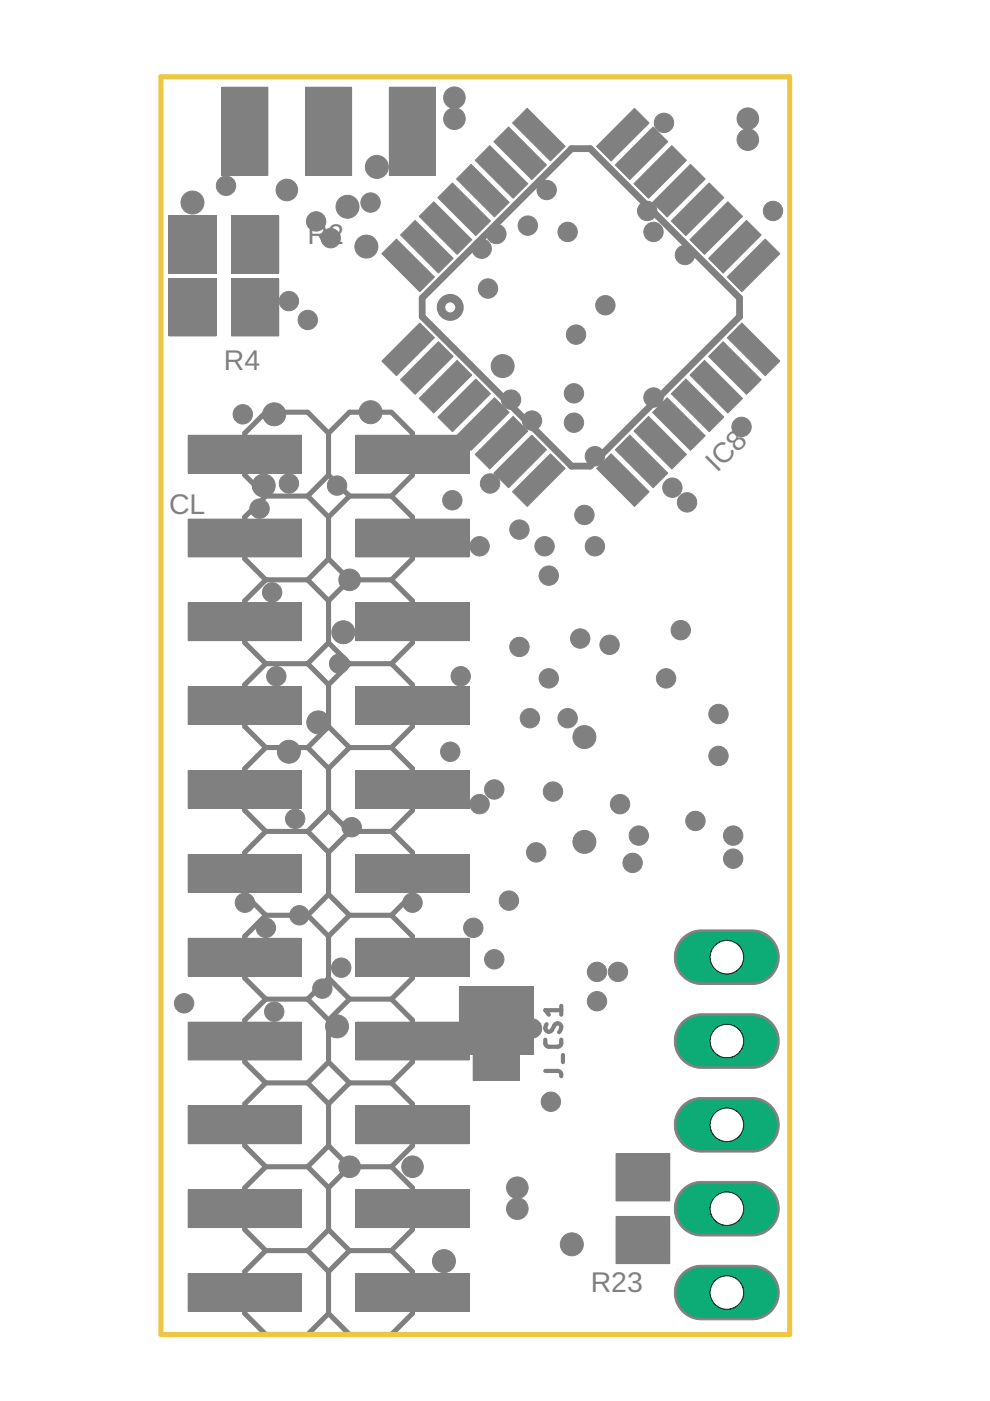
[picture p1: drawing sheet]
<svg xmlns="http://www.w3.org/2000/svg" width="210mm" height="297mm" viewBox="0 0 210 297" stroke-linecap="round" stroke-linejoin="round" font-family="sans-serif">
<defs><g id="words">
<g font-size="6" fill="#808080">
<text x="65.2" y="51.8">R2</text>
<text x="47.5" y="78.5">R4</text>
<text x="152.1" y="100.2" transform="rotate(-45 152.1 100.2)">IC8</text>
<text x="35.8" y="108.9">CL</text>
<text x="125.3" y="273.9">R23</text>
</g>
</g></defs>
<g fill="#808080" stroke="#808080" stroke-width=".21">
<path d="M89 68.5l3.1 3.1-8 8.1-3.1-3.1z"/>
<path d="M93 72.5l3.1 3.1-8.1 8-3.1-3.1z"/>
<path d="M96.9 76.4l3.1 3.1-8 8.1-3.1-3.1z"/>
<path d="M100.9 80.4l3.1 3.1-8.1 8-3.1-3.1z"/>
<path d="M104.8 84.3l3.1 3.1-8 8.1-3.1-3.1z"/>
<path d="M108.8 88.3l3.1 3.1-8.1 8-3-3z"/>
<path d="M104.7 100.3l8.1-8 3.1 3.1-8.1 8z"/>
<path d="M108.7 104.3l8-8.1 3.1 3.1-8 8.1z"/>
<path d="M126.5 99.3l3.1-3.1 8 8.1-3.1 3.1z"/>
<path d="M130.5 95.4l3-3.1 8.1 8-3.1 3.1z"/>
<path d="M137.5 88.3l8 8.1-3 3-8.1-8z"/>
<path d="M141.5 84.3l8 8.1-3.1 3.1-8-8.1z"/>
<path d="M145.4 80.4l8.1 8-3.1 3.1-8.1-8z"/>
<path d="M149.4 76.4l8 8.1-3.1 3.1-8-8.1z"/>
<path d="M153.3 72.5l8.1 8-3.1 3.1-8.1-8z"/>
<path d="M157.3 68.5l8.1 8.1-3.2 3.1-8-8.1z"/>
<path d="M154.2 58.7l8-8 3.2 3.1-8.1 8z"/>
<path d="M150.2 54.8l8.1-8.1 3.1 3.1-8.1 8.1z"/>
<path d="M146.3 50.8l8-8 3.1 3.1-8 8z"/>
<path d="M150.4 38.8l3.1 3.1-8.1 8.1-3.1-3.1z"/>
<path d="M146.4 34.8l3.1 3.2-8 8-3.1-3.1z"/>
<path d="M142.5 30.9l3 3.1-8 8-3.1-3.1z"/>
<path d="M138.5 26.9l3.1 3.1-8.1 8.1-3-3.1z"/>
<path d="M134.5 23l3.1 3.1-8 8-3.1-3.1z"/>
<path d="M108.7 26.1l3.1-3.1 8 8-3.1 3.1z"/>
<path d="M107.8 26.9l8.1 8.1-3.1 3.1-8.1-8.1z"/>
<path d="M103.8 30.9l8.1 8-3.1 3.1-8-8z"/>
<path d="M99.9 34.8l8 8.1-3.1 3.1-8-8z"/>
<path d="M95.9 38.8l8.1 8.1-3.1 3.1-8.1-8.1z"/>
<path d="M88.9 45.9l3.1-3.1 8 8-3.1 3.1z"/>
<path d="M84.9 49.8l3.1-3.1 8.1 8.1-3.1 3.1z"/>
<path d="M81 53.8l3.1-3.1 8 8-3.1 3.1z"/>
<path d="M39.9 92.3h24v8h-24z"/>
<path d="M75.4 92.3h24v8h-24z"/>
<path d="M39.9 110.1h24v8h-24z"/>
<path d="M75.4 110.1h24v8h-24z"/>
<path d="M39.9 127.8h24v8h-24z"/>
<path d="M75.4 127.8h24v8h-24z"/>
<path d="M39.9 145.6h24v8h-24z"/>
<path d="M75.4 145.6h24v8h-24z"/>
<path d="M39.9 163.4h24v8h-24z"/>
<path d="M75.4 163.4h24v8h-24z"/>
<path d="M39.9 181.2h24v8h-24z"/>
<path d="M75.4 181.2h24v8h-24z"/>
<path d="M39.9 198.9h24v8h-24z"/>
<path d="M75.4 198.9h24v8h-24z"/>
<path d="M39.9 216.7h24v8h-24z"/>
<path d="M75.4 216.7h24v8h-24z"/>
<path d="M39.9 234.5h24v8h-24z"/>
<path d="M75.4 234.5h24v8h-24z"/>
<path d="M39.9 252.3h24v8h-24z"/>
<path d="M75.4 252.3h24v8h-24z"/>
<path d="M39.9 270h24v8h-24z"/>
<path d="M75.4 270h24v8h-24z"/>
<path d="M47 18.5h9.8v18.7h-9.8z"/>
<path d="M64.8 18.5h9.7v18.7h-9.7z"/>
<path d="M82.5 18.5h9.8v18.7h-9.8z"/>
<path d="M35.8 45.8h10v12.1h-10z"/>
<path d="M49.1 45.8h10v12.1h-10z"/>
<path d="M130.6 244.6h11.4v10h-11.4z"/>
<path d="M130.6 257.9h11.4v10h-11.4z"/>
<path d="M35.8 59.1h10v12.1h-10z"/>
<path d="M49.1 59.1h10v12.1h-10z"/>
<path d="M144.4 199.1l1.6-1.2 1.8-.7h11.9a5.8 5.8 0 0 1 5.5 5.7 5.8 5.8 0 0 1-5.5 5.8h-11.3a5.8 5.8 0 0 1-5-3.5 5.8 5.8 0 0 1 1-6.1z"/>
<path d="M144.4 216.9l1.6-1.2 1.8-.7 11.9-.1a5.8 5.8 0 0 1 5.5 5.8 5.8 5.8 0 0 1-5.5 5.8h-11.3a5.8 5.8 0 0 1-5-3.5 5.8 5.8 0 0 1 1-6.1z"/>
<path d="M144.4 234.6l1.6-1.2 1.8-.6 11.9-.1a5.8 5.8 0 0 1 5.5 5.8 5.8 5.8 0 0 1-5.5 5.8h-11.3a5.8 5.8 0 0 1-5-3.6 5.8 5.8 0 0 1 1-6.1z"/>
<path d="M144.4 252.4l1.6-1.2 1.8-.7h11.9a5.8 5.8 0 0 1 5.5 5.8 5.8 5.8 0 0 1-5.5 5.7h-11.3a5.8 5.8 0 0 1-5-3.5 5.8 5.8 0 0 1 1-6.1z"/>
<path d="M144.9 269.7l1.6-1 1.3-.4h11.9a5.8 5.8 0 0 1 5.5 5.7 5.8 5.8 0 0 1-5.5 5.8h-11.3a5.8 5.8 0 0 1-5.1-3.8 5.8 5.8 0 0 1 1.6-6.3z"/>
<path d="M100.3 223.7h9.8v5.4h-9.8z"/>
<path d="M100.3 218.1h9.8v5.3h-9.8z"/>
<path d="M100.3 212.4h9.8v5.3h-9.8z"/>
<path d="M89 69.1l2.5 2.5-7.4 7.4-2.5-2.4z"/>
<path d="M93 73.1l2.4 2.5-7.4 7.4-2.4-2.5z"/>
<path d="M96.9 77l2.5 2.5-7.4 7.5-2.5-2.5z"/>
<path d="M100.9 81l2.5 2.5-7.5 7.4-2.4-2.5z"/>
<path d="M104.8 85l2.5 2.4-7.4 7.5-2.5-2.5z"/>
<path d="M108.8 88.9l2.5 2.5-7.5 7.4-2.4-2.4z"/>
<path d="M112.8 92.9l2.4 2.5-7.4 7.4-2.5-2.5z"/>
<path d="M116.7 96.8l2.5 2.5-7.4 7.4-2.5-2.4z"/>
<path d="M127.1 99.3l2.5-2.5 7.4 7.5-2.5 2.4z"/>
<path d="M131.1 95.4l2.4-2.5 7.5 7.4-2.5 2.5z"/>
<path d="M135 91.4l2.5-2.5 7.4 7.5-2.4 2.4z"/>
<path d="M139 87.4l2.5-2.4 7.4 7.4-2.5 2.5z"/>
<path d="M142.9 83.5l2.5-2.5 7.4 7.4-2.4 2.5z"/>
<path d="M146.9 79.5l2.5-2.5 7.4 7.5-2.5 2.5z"/>
<path d="M150.9 75.6l2.4-2.5 7.5 7.4-2.5 2.5z"/>
<path d="M154.8 71.6l2.5-2.5 7.4 7.5-2.5 2.4z"/>
<path d="M154.8 58.7l7.4-7.4 2.5 2.5-7.4 7.4z"/>
<path d="M150.9 54.8l7.4-7.5 2.5 2.5-7.5 7.5z"/>
<path d="M146.9 50.8l7.4-7.4 2.5 2.5-7.4 7.4z"/>
<path d="M142.9 46.9l7.5-7.5 2.4 2.5-7.4 7.4z"/>
<path d="M139 42.9l7.4-7.4 2.5 2.5-7.4 7.4z"/>
<path d="M135 38.9l7.5-7.4 2.4 2.5-7.4 7.4z"/>
<path d="M131.1 35l7.4-7.4 2.5 2.4-7.5 7.5z"/>
<path d="M127.1 31l7.4-7.4 2.5 2.5-7.4 7.4z"/>
<path d="M109.3 26.1l2.5-2.5 7.4 7.4-2.5 2.5z"/>
<path d="M107.8 27.6l7.4 7.4-2.4 2.5-7.5-7.5z"/>
<path d="M103.8 31.5l7.5 7.4-2.5 2.5-7.4-7.4z"/>
<path d="M99.9 35.5l7.4 7.4-2.5 2.5-7.4-7.4z"/>
<path d="M95.9 39.4l7.5 7.5-2.5 2.4-7.4-7.4z"/>
<path d="M92 43.4l7.4 7.4-2.5 2.5-7.4-7.4z"/>
<path d="M88 47.3l7.4 7.5-2.4 2.5-7.4-7.5z"/>
<path d="M84.1 51.3l7.4 7.4-2.5 2.5-7.4-7.4z"/>
<path d="M40.3 92.7h23.2v7.1h-23.2z"/>
<path d="M75.9 92.7h23.1v7.1h-23.1z"/>
<path d="M40.3 110.5h23.2v7.1h-23.2z"/>
<path d="M75.9 110.5h23.1v7.1h-23.1z"/>
<path d="M40.3 128.3h23.2v7.1h-23.2z"/>
<path d="M75.9 128.3h23.1v7.1h-23.1z"/>
<path d="M40.3 146h23.2v7.2h-23.2z"/>
<path d="M75.9 146h23.1v7.2h-23.1z"/>
<path d="M40.3 163.8h23.2v7.1h-23.2z"/>
<path d="M75.9 163.8h23.1v7.1h-23.1z"/>
<path d="M40.3 181.6h23.2v7.1h-23.2z"/>
<path d="M75.9 181.6h23.1v7.1h-23.1z"/>
<path d="M40.3 199.4h23.2v7.1h-23.2z"/>
<path d="M75.9 199.4h23.1v7.1h-23.1z"/>
<path d="M40.3 217.2h23.2v7.1h-23.2z"/>
<path d="M75.9 217.2h23.1v7.1h-23.1z"/>
<path d="M40.3 234.9h23.2v7.1h-23.2z"/>
<path d="M75.9 234.9h23.1v7.1h-23.1z"/>
<path d="M40.3 252.7h23.2v7.1h-23.2z"/>
<path d="M75.9 252.7h23.1v7.1h-23.1z"/>
<path d="M40.3 270.5h23.2v7.1h-23.2z"/>
<path d="M75.9 270.5h23.1v7.1h-23.1z"/>
<path d="M47.5 18.9h8.8v17.8h-8.8z"/>
<path d="M65.2 18.9h8.9v17.8h-8.9z"/>
<path d="M83 18.9h8.9v17.8h-8.9z"/>
<path d="M36.3 46.2h9.1v11.2h-9.1z"/>
<path d="M49.6 46.2h9.1v11.2h-9.1z"/>
<path d="M131.1 245.1h10.5v9.1h-10.5z"/>
<path d="M131.1 258.4h10.5v9.1h-10.5z"/>
<path d="M36.3 59.6h9.1v11.2h-9.1z"/>
<path d="M49.6 59.6h9.1v11.2h-9.1z"/>
<path d="M97.4 209.2h15.6v14.4h-15.6z"/>
</g>
<g fill="#808080" stroke="#808080" stroke-width=".21">
<circle cx="121.2" cy="263.8" r="2.43"/>
<circle cx="106.6" cy="77.6" r="2.43"/>
<circle cx="40.8" cy="42.9" r="2.43"/>
<circle cx="58.1" cy="87.8" r="2.43"/>
<circle cx="55.9" cy="103" r="2.43"/>
<circle cx="123.9" cy="178.5" r="2.43"/>
<circle cx="123.9" cy="156.3" r="2.43"/>
<circle cx="94.1" cy="267.4" r="2.43"/>
<circle cx="79.9" cy="35.4" r="2.43"/>
<circle cx="78.6" cy="87.4" r="2.43"/>
<circle cx="73.7" cy="43.8" r="2.43"/>
<circle cx="77.7" cy="52.3" r="2.43"/>
<circle cx="71.5" cy="217.6" r="2.43"/>
<circle cx="61.3" cy="159.4" r="2.43"/>
<circle cx="67.5" cy="153.2" r="2.43"/>
<circle cx="72.8" cy="134" r="2.43"/>
<circle cx="109.7" cy="251.8" r="2.29"/>
<circle cx="109.7" cy="256.3" r="2.29"/>
<circle cx="74.1" cy="247.4" r="2.29"/>
<circle cx="87.5" cy="247.4" r="2.29"/>
<circle cx="158.6" cy="29.6" r="2.29"/>
<circle cx="158.6" cy="25.2" r="2.29"/>
<circle cx="74.1" cy="122.9" r="2.29"/>
<circle cx="96.4" cy="25.2" r="2.29"/>
<circle cx="96.4" cy="20.7" r="2.29"/>
<circle cx="60.8" cy="40.3" r="2.29"/>
<circle cx="65.3" cy="67.8" r="2.05"/>
<circle cx="47.9" cy="39.4" r="2.05"/>
<circle cx="102.1" cy="52.7" r="2.05"/>
<circle cx="70.1" cy="50.5" r="2.05"/>
<circle cx="103.5" cy="61.2" r="2.05"/>
<circle cx="138.6" cy="49.2" r="2.05"/>
<circle cx="138.6" cy="84.3" r="2.05"/>
<circle cx="126.1" cy="96.7" r="2.05"/>
<circle cx="101.7" cy="115.8" r="2.05"/>
<circle cx="116.8" cy="233.6" r="2.05"/>
<circle cx="115.5" cy="115.8" r="2.05"/>
<circle cx="121.7" cy="83.4" r="2.05"/>
<circle cx="55" cy="107.8" r="2.05"/>
<circle cx="39" cy="212.7" r="2.05"/>
<circle cx="116.4" cy="143.8" r="2.05"/>
<circle cx="147.4" cy="174.1" r="2.05"/>
<circle cx="155.4" cy="182.1" r="2.05"/>
<circle cx="140.8" cy="26.1" r="2.05"/>
<circle cx="126.6" cy="212.3" r="2.05"/>
<circle cx="123.9" cy="109.2" r="2.05"/>
<circle cx="126.1" cy="115.8" r="2.05"/>
<circle cx="111.9" cy="47.8" r="2.05"/>
<circle cx="115.9" cy="40.3" r="2.05"/>
<circle cx="112.8" cy="89.2" r="2.05"/>
<circle cx="95.9" cy="106.1" r="2.05"/>
<circle cx="157.2" cy="90.5" r="2.05"/>
<circle cx="104.8" cy="167.4" r="2.05"/>
<circle cx="129.2" cy="136.7" r="2.05"/>
<circle cx="97.7" cy="143.4" r="2.05"/>
<circle cx="104.8" cy="203.4" r="2.05"/>
<circle cx="120.4" cy="152.3" r="2.05"/>
<circle cx="145.7" cy="106.5" r="2.05"/>
<circle cx="110.1" cy="137.2" r="2.05"/>
<circle cx="56.4" cy="196.7" r="2.05"/>
<circle cx="62.6" cy="173.6" r="2.05"/>
<circle cx="142.6" cy="103.4" r="2.05"/>
<circle cx="58.6" cy="143.4" r="2.05"/>
<circle cx="74.6" cy="175.4" r="2.05"/>
<circle cx="144.3" cy="133.6" r="2.05"/>
<circle cx="101.7" cy="170.5" r="2.05"/>
<circle cx="51.9" cy="191.4" r="2.05"/>
<circle cx="123" cy="135.4" r="2.05"/>
<circle cx="112.4" cy="152.3" r="2.05"/>
<circle cx="87.5" cy="191.4" r="2.05"/>
<circle cx="63.5" cy="194.1" r="2.05"/>
<circle cx="95.5" cy="159.4" r="2.05"/>
<circle cx="100.4" cy="196.7" r="2.05"/>
<circle cx="141.2" cy="143.8" r="2.05"/>
<circle cx="71.5" cy="103" r="2.05"/>
<circle cx="71.9" cy="140.7" r="2.05"/>
<circle cx="58.1" cy="214.5" r="2.05"/>
<circle cx="107.9" cy="190.9" r="2.05"/>
<circle cx="117.2" cy="167.8" r="2.05"/>
<circle cx="137.2" cy="44.7" r="2.05"/>
<circle cx="134.1" cy="182.9" r="2.05"/>
<circle cx="145.2" cy="54.1" r="2.05"/>
<circle cx="113.7" cy="180.7" r="2.05"/>
<circle cx="120.4" cy="49.2" r="2.05"/>
<circle cx="152.3" cy="151.4" r="2.05"/>
<circle cx="152.3" cy="160.3" r="2.05"/>
<circle cx="135.4" cy="177.2" r="2.05"/>
<circle cx="57.7" cy="125.6" r="2.05"/>
<circle cx="68.3" cy="209.6" r="2.05"/>
<circle cx="163.9" cy="44.7" r="2.05"/>
<circle cx="131" cy="206.1" r="2.05"/>
<circle cx="112.8" cy="218.1" r="2.05"/>
<circle cx="72.3" cy="205.2" r="2.05"/>
<circle cx="155.4" cy="177.2" r="2.05"/>
<circle cx="126.6" cy="206.1" r="2.05"/>
<circle cx="121.7" cy="89.6" r="2.05"/>
<circle cx="61.3" cy="102.5" r="2.05"/>
<circle cx="128.4" cy="64.7" r="2.05"/>
<circle cx="122.1" cy="71" r="2.05"/>
<circle cx="116.4" cy="122" r="2.05"/>
<circle cx="51.5" cy="87.8" r="2.05"/>
<circle cx="61.3" cy="63.8" r="2.05"/>
<circle cx="105.2" cy="49.6" r="2.05"/>
<circle cx="108.4" cy="84.7" r="2.05"/>
<circle cx="131.5" cy="170.5" r="2.05"/>
<circle cx="110.1" cy="112.3" r="2.05"/>
<circle cx="103.9" cy="102.5" r="2.05"/>
<circle cx="67" cy="46.9" r="2.05"/>
<circle cx="78.6" cy="42.9" r="2.05"/>
</g>
<path d="M121.2 31.5h3.9l31.7 31.7v3.9l-31.7 31.7h-3.9l-31.7-31.7v-3.9z" fill="none" stroke="#808080" stroke-width="1.4"/>
<circle cx="95.5" cy="65.2" r="1.97" fill="none" stroke="#808080" stroke-width="1.8"/>
<g fill="none" stroke="#808080" stroke-width="1.1">
<path d="M69.7 91.8l4.4-4.4h8.9l4.4 4.4v8.9l-4.4 4.5M69.7 91.8l-4.5-4.4h-8.9l-4.4 4.4v8.9l4.4 4.5M69.7 91.8v8.9M56.3 105.2h8.9M56.3 105.2l-4.4 4.4v8.9l4.4 4.4M65.2 105.2l4.5 4.4M69.7 100.7l4.4 4.5M69.7 109.6v8.9M69.7 100.7l-4.5 4.5M69.7 118.5l4.4 4.4M69.7 118.5l-4.5 4.4M74.1 105.2h8.9"/>
<path d="M74.1 105.2l-4.4 4.4M83 105.2l4.4 4.4v8.9l-4.4 4.4M56.3 122.9l-4.4 4.5v8.9l4.4 4.4M56.3 122.9h8.9M65.2 122.9l4.5 4.5M69.7 127.4v8.9M69.7 136.3l4.4 4.4M69.7 136.3l-4.5 4.4M74.1 122.9h8.9M74.1 122.9l-4.4 4.5M83 122.9l4.4 4.5v8.9l-4.4 4.4M56.3 140.7l-4.4 4.5v8.9l4.4 4.4"/>
<path d="M56.3 158.5l-4.4 4.4v8.9l4.4 4.5M56.3 140.7h8.9M56.3 158.5h8.9M65.2 140.7l4.5 4.5M65.2 158.5l4.5 4.4M69.7 145.2v8.9M69.7 154.1l-4.5 4.4M69.7 154.1l4.4 4.4M74.1 140.7h8.9M74.1 158.5h8.9M74.1 140.7l-4.4 4.5M74.1 158.5l-4.4 4.4"/>
<path d="M83 140.7l4.4 4.5v8.9l-4.4 4.4M83 158.5l4.4 4.4v8.9l-4.4 4.5M56.3 176.3l-4.4 4.4v8.9l4.4 4.5M56.3 176.3h8.9M65.2 176.3l4.5 4.4M69.7 162.9v8.9M69.7 171.8l4.4 4.5M69.7 171.8l-4.5 4.5M74.1 176.3h8.9M74.1 176.3l-4.4 4.4M83 176.3l4.4 4.4v8.9l-4.4 4.5M56.3 194.1l-4.4 4.4v8.9l4.4 4.4"/>
<path d="M56.3 194.1h8.9M65.2 194.1l4.5 4.4M69.7 180.7v8.9M69.7 198.5v8.9M69.7 189.6l-4.5 4.5M69.7 189.6l4.4 4.5M74.1 194.1h8.9M74.1 194.1l-4.4 4.4M83 194.1l4.4 4.4v8.9l-4.4 4.4M56.3 211.8l-4.4 4.5v8.9l4.4 4.4M56.3 211.8h8.9M65.2 211.8l4.5 4.5"/>
<path d="M69.7 216.3v8.9M69.7 207.4l-4.5 4.4M69.7 207.4l4.4 4.4M74.1 211.8h8.9M74.1 211.8l-4.4 4.5M83 211.8l4.4 4.5v8.9l-4.4 4.4M56.3 229.6l-4.4 4.4v8.9l4.4 4.5M56.3 229.6h8.9M65.2 229.6l4.5 4.4M69.7 234v8.9M69.7 225.2l-4.5 4.4M69.7 225.2l4.4 4.4"/>
<path d="M74.1 229.6h8.9M74.1 229.6l-4.4 4.4M83 229.6l4.4 4.4v8.9l-4.4 4.5M56.3 247.4l-4.4 4.4v8.9l4.4 4.5M56.3 247.4h8.9M65.2 247.4l4.5 4.4M69.7 251.8v8.9M69.7 242.9l4.4 4.5M69.7 242.9l-4.5 4.5M74.1 247.4h8.9M74.1 247.4l-4.4 4.4M83 247.4l4.4 4.4v8.9l-4.4 4.5"/>
<path d="M56.3 265.2l-4.4 4.4v8.9l4.4 4.4h8.9l4.5-4.4M56.3 265.2h8.9M65.2 265.2l4.5 4.4M69.7 269.6v8.9M69.7 260.7l-4.5 4.5M69.7 260.7l4.4 4.5M74.1 265.2h8.9M74.1 265.2l-4.4 4.4M83 265.2l4.4 4.4v8.9l-4.4 4.4h-8.9l-4.4-4.4"/>
</g>
<path d="M115.9 217.1a.89 .89 0 0 0-.3 1.1 .89 .89 0 0 0 1 .5l.4-.3 .6-1.1a.82 .82 0 0 1 1.2-.2 .82 .82 0 0 1 .1 1.2l-.4 .5M119 213.3v1.8M119 214.2h-3.4l.8 .9M115.6 227.1h2.9l.5 .5v.6M115.6 220.4l.2 1.2 .6 .3h1.8l.5-.1 .3-.4v-1M119.4 223.7v1.5" fill="none" stroke="#808080" stroke-width=".89"/>
<path d="M148.8 202.9h10.6" fill="none" stroke="#0dab76" stroke-width="10.7"/>
<circle cx="154.1" cy="202.9" r="3.6" fill="#fff" stroke="#000" stroke-width=".21"/>
<path d="M148.8 220.7h10.6" fill="none" stroke="#0dab76" stroke-width="10.7"/>
<circle cx="154.1" cy="220.7" r="3.6" fill="#fff" stroke="#000" stroke-width=".21"/>
<path d="M148.8 238.5h10.6" fill="none" stroke="#0dab76" stroke-width="10.7"/>
<circle cx="154.1" cy="238.5" r="3.6" fill="#fff" stroke="#000" stroke-width=".21"/>
<path d="M148.8 256.3h10.6" fill="none" stroke="#0dab76" stroke-width="10.7"/>
<circle cx="154.1" cy="256.3" r="3.6" fill="#fff" stroke="#000" stroke-width=".21"/>
<path d="M148.8 274h10.6" fill="none" stroke="#0dab76" stroke-width="10.7"/>
<circle cx="154.1" cy="274" r="3.6" fill="#fff" stroke="#000" stroke-width=".21"/>
<path d="M34.1 16.3h133.3v266.6h-133.3z" fill="none" stroke="#eec643" stroke-width="1.1"/>
<use href="#words"/>
</svg>
